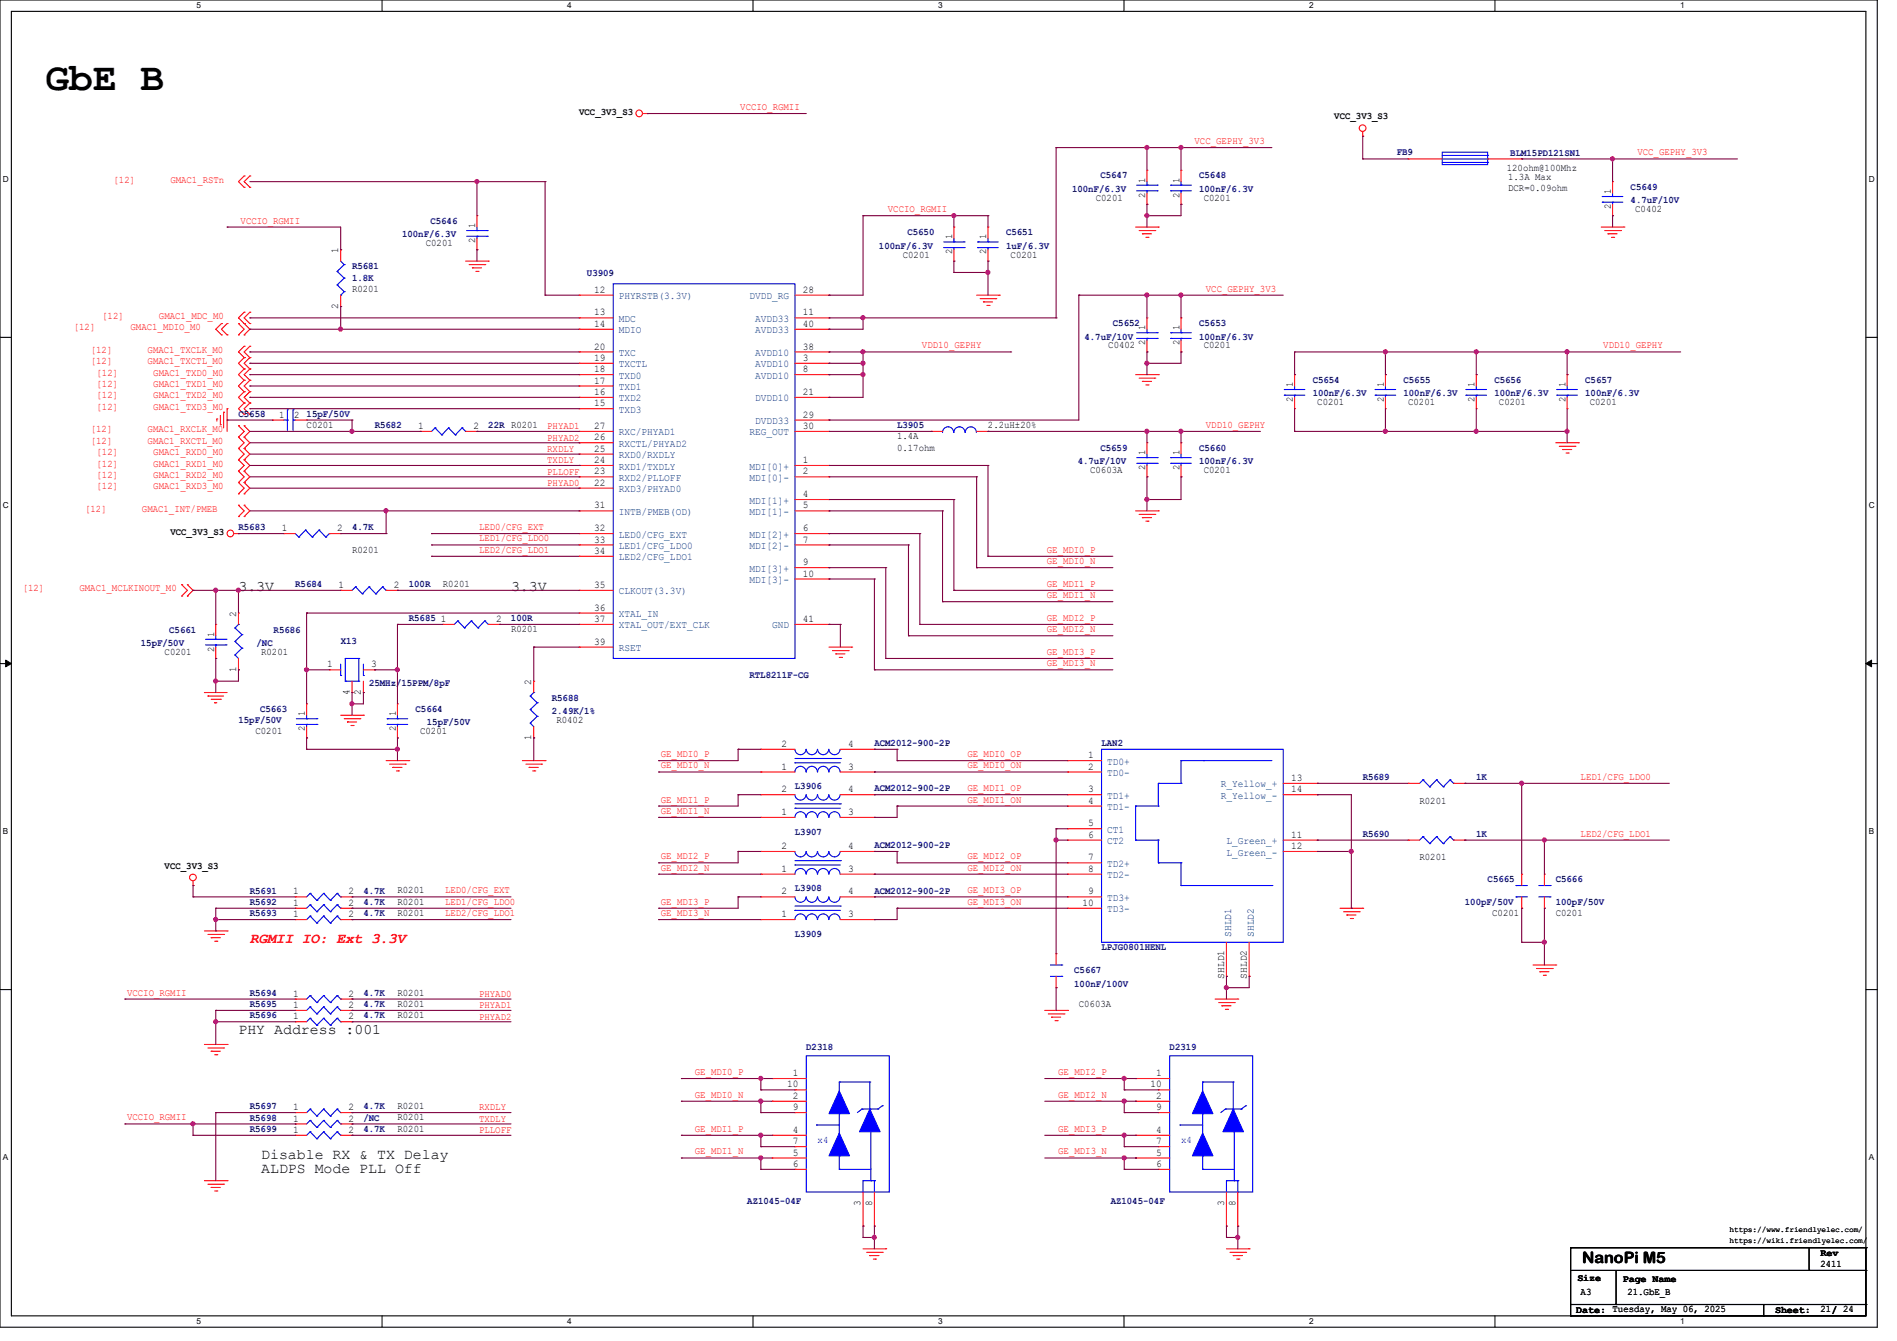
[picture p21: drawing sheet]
<svg xmlns="http://www.w3.org/2000/svg" width="297mm" height="210mm" viewBox="0 0 297 210" stroke-linecap="round" stroke-linejoin="round" font-family="sans-serif">
<defs><g id="words">
<text font-size="6.2" x="7.1" y="14.1">GbE B</text>
<text font-size="2.5" x="247.7" y="197.7">NanoPi M5</text>
<g font-size="2.3">
<text x="37.3" y="92.5">3.3V</text>
<text x="80" y="92.5">3.3V</text>
<text x="37.3" y="161.9">PHY Address :001</text>
<text x="40.9" y="181.4">Disable RX &amp; TX Delay</text>
<text x="40.9" y="183.7">ALDPS Mode PLL Off</text>
</g>
<text font-size="2.3" fill="#f00" x="39.1" y="147.7">RGMII IO: Ext 3.3V</text>
<g font-size="1.6">
<text x="90.7" y="18">VCC_3V3_S3</text>
<text x="208.9" y="18.7">VCC_3V3_S3</text>
<text x="179.3" y="28.6" transform="rotate(-90 179.3 28.6)">1</text>
<text x="184.7" y="28.6" transform="rotate(-90 184.7 28.6)">1</text>
<text x="235.9" y="26.8">120ohm@100Mhz</text>
<text x="236.1" y="28.2">1.3A Max</text>
<text x="236.1" y="29.8">DCR=0.09ohm</text>
<text x="74.4" y="35.7" transform="rotate(-90 74.4 35.7)">1</text>
<text x="171.6" y="31.5">C0201</text>
<text x="179.3" y="30.9" transform="rotate(-90 179.3 30.9)">2</text>
<text x="184.7" y="30.9" transform="rotate(-90 184.7 30.9)">2</text>
<text x="188.5" y="31.5">C0201</text>
<text x="252.2" y="32.7" transform="rotate(-90 252.2 32.7)">2</text>
<text x="252.2" y="30.4" transform="rotate(-90 252.2 30.4)">1</text>
<text x="256" y="33.2">C0402</text>
<text x="53" y="39.7" transform="rotate(-90 53 39.7)">1</text>
<text x="66.7" y="38.6">C0201</text>
<text x="74.4" y="38.1" transform="rotate(-90 74.4 38.1)">2</text>
<text x="141.3" y="40.3">C0201</text>
<text x="149.1" y="39.8" transform="rotate(-90 149.1 39.8)">2</text>
<text x="149.1" y="37.5" transform="rotate(-90 149.1 37.5)">1</text>
<text x="154.4" y="39.8" transform="rotate(-90 154.4 39.8)">2</text>
<text x="154.4" y="37.5" transform="rotate(-90 154.4 37.5)">1</text>
<text x="158.2" y="40.3">C0201</text>
<text x="55.1" y="45.7">R0201</text>
<text x="93" y="45.8">12</text>
<text x="125.7" y="45.8">28</text>
<text x="53" y="48.3" transform="rotate(-90 53 48.3)">2</text>
<text x="93" y="49.4">13</text>
<text x="93" y="51.2">14</text>
<text x="125.7" y="49.4">11</text>
<text x="125.7" y="51.2">40</text>
<text x="179.3" y="51.7" transform="rotate(-90 179.3 51.7)">1</text>
<text x="184.7" y="51.7" transform="rotate(-90 184.7 51.7)">1</text>
<text x="93" y="58.3">18</text>
<text x="93" y="56.5">19</text>
<text x="93" y="54.7">20</text>
<text x="125.7" y="56.5">3</text>
<text x="125.7" y="58.3">8</text>
<text x="125.7" y="54.7">38</text>
<text x="173.5" y="54.6">C0402</text>
<text x="179.3" y="54.1" transform="rotate(-90 179.3 54.1)">2</text>
<text x="184.7" y="54.1" transform="rotate(-90 184.7 54.1)">2</text>
<text x="188.5" y="54.6">C0201</text>
<text x="43.7" y="65.4">1</text>
<text x="46.1" y="65.4">2</text>
<text x="93" y="63.6">15</text>
<text x="93" y="61.8">16</text>
<text x="93" y="60.1">17</text>
<text x="125.7" y="61.8">21</text>
<text x="125.7" y="65.4">29</text>
<text x="202.4" y="62.9" transform="rotate(-90 202.4 62.9)">2</text>
<text x="202.4" y="60.6" transform="rotate(-90 202.4 60.6)">1</text>
<text x="206.2" y="63.5">C0201</text>
<text x="216.7" y="62.9" transform="rotate(-90 216.7 62.9)">2</text>
<text x="216.7" y="60.6" transform="rotate(-90 216.7 60.6)">1</text>
<text x="220.5" y="63.5">C0201</text>
<text x="230.9" y="62.9" transform="rotate(-90 230.9 62.9)">2</text>
<text x="230.9" y="60.6" transform="rotate(-90 230.9 60.6)">1</text>
<text x="234.7" y="63.5">C0201</text>
<text x="245.1" y="62.9" transform="rotate(-90 245.1 62.9)">2</text>
<text x="245.1" y="60.6" transform="rotate(-90 245.1 60.6)">1</text>
<text x="248.9" y="63.5">C0201</text>
<text x="48" y="67">C0201</text>
<text x="65.4" y="67.2">1</text>
<text x="74.1" y="67.2">2</text>
<text x="93" y="70.7">25</text>
<text x="93" y="69">26</text>
<text x="93" y="67.2">27</text>
<text x="125.7" y="67.2">30</text>
<text x="140.5" y="68.8">1.4A</text>
<text x="140.5" y="70.6">0.17ohm</text>
<text x="154.7" y="67">2.2uH±20%</text>
<text x="179.3" y="71.3" transform="rotate(-90 179.3 71.3)">1</text>
<text x="184.7" y="71.3" transform="rotate(-90 184.7 71.3)">1</text>
<text x="93" y="76.1">22</text>
<text x="93" y="74.3">23</text>
<text x="93" y="72.5">24</text>
<text x="125.7" y="72.5">1</text>
<text x="125.7" y="74.3">2</text>
<text x="125.7" y="77.9">4</text>
<text x="170.7" y="74.1">C0603A</text>
<text x="179.3" y="73.6" transform="rotate(-90 179.3 73.6)">2</text>
<text x="184.7" y="73.6" transform="rotate(-90 184.7 73.6)">2</text>
<text x="188.5" y="74.1">C0201</text>
<text x="26.7" y="83.8">VCC_3V3_S3</text>
<text x="44.1" y="83.2">1</text>
<text x="52.8" y="83.2">2</text>
<text x="93" y="79.6">31</text>
<text x="93" y="83.2">32</text>
<text x="125.7" y="79.6">5</text>
<text x="125.7" y="83.2">6</text>
<text x="55.1" y="86.6">R0201</text>
<text x="93" y="85">33</text>
<text x="93" y="86.7">34</text>
<text x="125.7" y="85">7</text>
<text x="125.7" y="88.5">9</text>
<text x="53" y="92.1">1</text>
<text x="61.7" y="92.1">2</text>
<text x="69.3" y="91.9">R0201</text>
<text x="93" y="92.1">35</text>
<text x="93" y="95.6">36</text>
<text x="125.7" y="90.3">10</text>
<text x="33.5" y="99.7" transform="rotate(-90 33.5 99.7)">1</text>
<text x="37" y="96.6" transform="rotate(-90 37 96.6)">2</text>
<text x="69" y="97.4">1</text>
<text x="77.7" y="97.4">2</text>
<text x="80" y="99">R0201</text>
<text x="93" y="97.4">37</text>
<text x="93" y="101">39</text>
<text x="125.7" y="97.4">41</text>
<text x="25.8" y="102.6">C0201</text>
<text x="33.5" y="102.1" transform="rotate(-90 33.5 102.1)">2</text>
<text x="37" y="105.2" transform="rotate(-90 37 105.2)">1</text>
<text x="40.9" y="102.6">R0201</text>
<text x="51.2" y="104.5">1</text>
<text x="58.1" y="104.5">3</text>
<text x="83.2" y="107.2" transform="rotate(-90 83.2 107.2)">2</text>
<text x="47.8" y="112.2" transform="rotate(-90 47.8 112.2)">1</text>
<text x="54.7" y="108.8" transform="rotate(-90 54.7 108.8)">4</text>
<text x="56.5" y="108.8" transform="rotate(-90 56.5 108.8)">2</text>
<text x="62" y="112.2" transform="rotate(-90 62 112.2)">1</text>
<text x="87.1" y="113.2">R0402</text>
<text x="40" y="115">C0201</text>
<text x="47.8" y="114.5" transform="rotate(-90 47.8 114.5)">2</text>
<text x="62" y="114.5" transform="rotate(-90 62 114.5)">2</text>
<text x="65.8" y="115">C0201</text>
<text x="83.2" y="115.9" transform="rotate(-90 83.2 115.9)">1</text>
<text x="122.3" y="117">2</text>
<text x="132.8" y="117">4</text>
<text x="170.3" y="118.7">1</text>
<text x="122.3" y="120.5">1</text>
<text x="122.3" y="124.1">2</text>
<text x="132.8" y="120.5">3</text>
<text x="132.8" y="124.1">4</text>
<text x="170.3" y="124.1">3</text>
<text x="170.3" y="125.9">4</text>
<text x="170.3" y="120.5">2</text>
<text x="202.1" y="122.3">13</text>
<text x="202.1" y="124.1">14</text>
<text x="222.2" y="125.9">R0201</text>
<text x="122.3" y="127.6">1</text>
<text x="132.8" y="127.6">3</text>
<text x="170.3" y="129.4">5</text>
<text x="170.3" y="131.2">6</text>
<text x="202.1" y="131.2">11</text>
<text x="25.8" y="136.1">VCC_3V3_S3</text>
<text x="122.3" y="136.5">1</text>
<text x="122.3" y="133">2</text>
<text x="132.8" y="136.5">3</text>
<text x="132.8" y="133">4</text>
<text x="170.3" y="134.7">7</text>
<text x="170.3" y="136.5">8</text>
<text x="202.1" y="133">12</text>
<text x="222.2" y="134.7">R0201</text>
<text x="45.9" y="143.6">1</text>
<text x="45.9" y="141.9">1</text>
<text x="45.9" y="140.1">1</text>
<text x="54.6" y="143.6">2</text>
<text x="54.6" y="141.9">2</text>
<text x="54.6" y="140.1">2</text>
<text x="62.2" y="143.5">R0201</text>
<text x="62.2" y="141.7">R0201</text>
<text x="62.2" y="139.9">R0201</text>
<text x="122.3" y="143.6">1</text>
<text x="122.3" y="140.1">2</text>
<text x="132.8" y="143.6">3</text>
<text x="132.8" y="140.1">4</text>
<text x="169.5" y="141.9">10</text>
<text x="170.3" y="140.1">9</text>
<text x="233.6" y="143.5">C0201</text>
<text x="243.6" y="143.5">C0201</text>
<text x="62.2" y="155.9">R0201</text>
<text x="191.6" y="153.2" transform="rotate(-90 191.6 153.2)">SHLD1</text>
<text x="195.2" y="153.2" transform="rotate(-90 195.2 153.2)">SHLD2</text>
<text x="45.9" y="159.6">1</text>
<text x="45.9" y="156.1">1</text>
<text x="45.9" y="157.9">1</text>
<text x="54.6" y="159.6">2</text>
<text x="54.6" y="156.1">2</text>
<text x="54.6" y="157.9">2</text>
<text x="62.2" y="159.5">R0201</text>
<text x="62.2" y="157.7">R0201</text>
<text x="168.9" y="157.7">C0603A</text>
<text x="45.9" y="173.9">1</text>
<text x="54.6" y="173.9">2</text>
<text x="62.2" y="173.7">R0201</text>
<text x="123.2" y="170.3">10</text>
<text x="124.1" y="168.5">1</text>
<text x="124.1" y="172.1">2</text>
<text x="124.1" y="173.9">9</text>
<text x="180.1" y="170.3">10</text>
<text x="181" y="168.5">1</text>
<text x="181" y="172.1">2</text>
<text x="181" y="173.9">9</text>
<text x="45.9" y="175.6">1</text>
<text x="45.9" y="177.4">1</text>
<text x="54.6" y="175.6">2</text>
<text x="54.6" y="177.4">2</text>
<text x="62.2" y="175.5">R0201</text>
<text x="62.2" y="177.2">R0201</text>
<text x="124.1" y="177.4">4</text>
<text x="124.1" y="179.2">7</text>
<text x="181" y="177.4">4</text>
<text x="181" y="179.2">7</text>
<text x="124.1" y="181">5</text>
<text x="124.1" y="182.8">6</text>
<text x="181" y="181">5</text>
<text x="181" y="182.8">6</text>
<text x="134.7" y="188.8" transform="rotate(-90 134.7 188.8)">3</text>
<text x="136.5" y="188.8" transform="rotate(-90 136.5 188.8)">8</text>
<text x="191.6" y="188.8" transform="rotate(-90 191.6 188.8)">3</text>
<text x="193.4" y="188.8" transform="rotate(-90 193.4 188.8)">8</text>
<text x="285" y="196.7">Rev</text>
<text x="247" y="200.6">Size</text>
<text x="247.5" y="202.9">A3</text>
<text x="254.1" y="200.7">Page Name</text>
<text x="254.8" y="202.9">21.GbE_B</text>
<text x="285" y="198.4">2411</text>
<text x="246.8" y="205.6">Date: Tuesday, May 06, 2025</text>
<text x="277.9" y="205.6">Sheet:</text>
<text x="285" y="205.5">21/ 24</text>
</g>
<g font-size="1.6" fill="#f00">
<text x="115.9" y="17.2">VCCIO_RGMII</text>
<text x="187" y="22.6">VCC_GEPHY_3V3</text>
<text x="17.8" y="28.6">[12]</text>
<text x="26.7" y="28.6">GMAC1_RSTn</text>
<text x="256.4" y="24.3">VCC_GEPHY_3V3</text>
<text x="37.7" y="35">VCCIO_RGMII</text>
<text x="139" y="33.2">VCCIO_RGMII</text>
<text x="188.8" y="45.7">VCC_GEPHY_3V3</text>
<text x="11.6" y="51.7">[12]</text>
<text x="16" y="50">[12]</text>
<text x="20.4" y="51.7">GMAC1_MDIO_M0</text>
<text x="24.9" y="50">GMAC1_MDC_M0</text>
<text x="14.2" y="55.3">[12]</text>
<text x="14.2" y="57.1">[12]</text>
<text x="15.1" y="58.8">[12]</text>
<text x="23.1" y="55.3">GMAC1_TXCLK_M0</text>
<text x="23.1" y="57.1">GMAC1_TXCTL_M0</text>
<text x="24" y="58.8">GMAC1_TXD0_M0</text>
<text x="144.4" y="54.6">VDD10_GEPHY</text>
<text x="251" y="54.6">VDD10_GEPHY</text>
<text x="15.1" y="62.4">[12]</text>
<text x="15.1" y="64.2">[12]</text>
<text x="15.1" y="60.6">[12]</text>
<text x="24" y="62.4">GMAC1_TXD2_M0</text>
<text x="24" y="64.2">GMAC1_TXD3_M0</text>
<text x="24" y="60.6">GMAC1_TXD1_M0</text>
<text x="14.2" y="67.7">[12]</text>
<text x="14.2" y="69.5">[12]</text>
<text x="15.1" y="71.3">[12]</text>
<text x="23.1" y="67.7">GMAC1_RXCLK_M0</text>
<text x="23.1" y="69.5">GMAC1_RXCTL_M0</text>
<text x="24" y="71.3">GMAC1_RXD0_M0</text>
<text x="85.7" y="70.8">RXDLY</text>
<text x="85.7" y="69">PHYAD2</text>
<text x="85.7" y="67.2">PHYAD1</text>
<text x="188.8" y="67">VDD10_GEPHY</text>
<text x="15.1" y="74.8">[12]</text>
<text x="15.1" y="76.6">[12]</text>
<text x="15.1" y="73.1">[12]</text>
<text x="24" y="74.8">GMAC1_RXD2_M0</text>
<text x="24" y="76.6">GMAC1_RXD3_M0</text>
<text x="24" y="73.1">GMAC1_RXD1_M0</text>
<text x="85.7" y="74.3">PLLOFF</text>
<text x="85.7" y="76.1">PHYAD0</text>
<text x="85.7" y="72.6">TXDLY</text>
<text x="13.3" y="80.2">[12]</text>
<text x="22.2" y="80.2">GMAC1_INT/PMEB</text>
<text x="75" y="83">LED0/CFG_EXT</text>
<text x="75" y="84.8">LED1/CFG_LDO0</text>
<text x="75" y="86.6">LED2/CFG_LDO1</text>
<text x="163.9" y="86.6">GE_MDI0_P</text>
<text x="163.9" y="88.3">GE_MDI0_N</text>
<text x="3.6" y="92.6">[12]</text>
<text x="12.4" y="92.6">GMAC1_MCLKINOUT_M0</text>
<text x="163.9" y="91.9">GE_MDI1_P</text>
<text x="163.9" y="93.7">GE_MDI1_N</text>
<text x="163.9" y="97.2">GE_MDI2_P</text>
<text x="163.9" y="99">GE_MDI2_N</text>
<text x="163.9" y="102.6">GE_MDI3_P</text>
<text x="163.9" y="104.3">GE_MDI3_N</text>
<text x="103.5" y="118.6">GE_MDI0_P</text>
<text x="151.5" y="118.6">GE_MDI0_OP</text>
<text x="103.5" y="125.7">GE_MDI1_P</text>
<text x="103.5" y="120.4">GE_MDI0_N</text>
<text x="151.5" y="120.4">GE_MDI0_ON</text>
<text x="151.5" y="125.7">GE_MDI1_ON</text>
<text x="151.5" y="123.9">GE_MDI1_OP</text>
<text x="247.5" y="122.1">LED1/CFG_LDO0</text>
<text x="103.5" y="127.5">GE_MDI1_N</text>
<text x="247.5" y="131">LED2/CFG_LDO1</text>
<text x="103.5" y="134.6">GE_MDI2_P</text>
<text x="103.5" y="136.4">GE_MDI2_N</text>
<text x="151.5" y="134.6">GE_MDI2_OP</text>
<text x="151.5" y="136.4">GE_MDI2_ON</text>
<text x="69.7" y="141.7">LED1/CFG_LDO0</text>
<text x="69.7" y="139.9">LED0/CFG_EXT</text>
<text x="69.7" y="143.5">LED2/CFG_LDO1</text>
<text x="103.5" y="141.7">GE_MDI3_P</text>
<text x="103.5" y="143.5">GE_MDI3_N</text>
<text x="151.5" y="141.7">GE_MDI3_ON</text>
<text x="151.5" y="139.9">GE_MDI3_OP</text>
<text x="19.9" y="155.9">VCCIO_RGMII</text>
<text x="75" y="159.7">PHYAD2</text>
<text x="75" y="156.1">PHYAD0</text>
<text x="75" y="157.9">PHYAD1</text>
<text x="75" y="173.9">RXDLY</text>
<text x="108.8" y="168.4">GE_MDI0_P</text>
<text x="108.8" y="171.9">GE_MDI0_N</text>
<text x="165.7" y="168.4">GE_MDI2_P</text>
<text x="165.7" y="171.9">GE_MDI2_N</text>
<text x="19.9" y="175.5">VCCIO_RGMII</text>
<text x="75" y="177.5">PLLOFF</text>
<text x="75" y="175.7">TXDLY</text>
<text x="108.8" y="177.2">GE_MDI1_P</text>
<text x="165.7" y="177.2">GE_MDI3_P</text>
<text x="108.8" y="180.8">GE_MDI1_N</text>
<text x="165.7" y="180.8">GE_MDI3_N</text>
</g>
<g font-size="1.6" fill="#00007f">
<text x="172.3" y="27.9">C5647</text>
<text x="187.7" y="27.9">C5648</text>
<text x="218.7" y="24.2">FB9</text>
<text x="236.5" y="24.4">BLM15PD121SN1</text>
<text x="255.3" y="29.7">C5649</text>
<text x="67.4" y="35.1">C5646</text>
<text x="167.8" y="30.1">100nF/6.3V</text>
<text x="187.7" y="30.1">100nF/6.3V</text>
<text x="255.3" y="31.8">4.7uF/10V</text>
<text x="62.9" y="37.2">100nF/6.3V</text>
<text x="137.6" y="38.9">100nF/6.3V</text>
<text x="142.1" y="36.8">C5650</text>
<text x="157.5" y="36.8">C5651</text>
<text x="157.5" y="38.9">1uF/6.3V</text>
<text x="55.1" y="42.2">R5681</text>
<text x="55.1" y="43.9">1.8K</text>
<text x="91.9" y="43.2">U3909</text>
<text x="169.8" y="53.2">4.7uF/10V</text>
<text x="174.2" y="51.1">C5652</text>
<text x="187.7" y="51.1">C5653</text>
<text x="187.7" y="53.2">100nF/6.3V</text>
<text x="205.5" y="59.9">C5654</text>
<text x="219.7" y="59.9">C5655</text>
<text x="234" y="59.9">C5656</text>
<text x="248.2" y="59.9">C5657</text>
<text x="37.3" y="65.3">C5658</text>
<text x="48" y="65.3">15pF/50V</text>
<text x="205.5" y="62.1">100nF/6.3V</text>
<text x="219.7" y="62.1">100nF/6.3V</text>
<text x="234" y="62.1">100nF/6.3V</text>
<text x="248.2" y="62.1">100nF/6.3V</text>
<text x="58.7" y="67.1">R5682</text>
<text x="76.4" y="67.1">22R R0201</text>
<text x="140.5" y="67.1">L3905</text>
<text x="172.3" y="70.6">C5659</text>
<text x="187.7" y="70.6">C5660</text>
<text x="168.7" y="72.7">4.7uF/10V</text>
<text x="187.7" y="72.7">100nF/6.3V</text>
<text x="37.3" y="83.1">R5683</text>
<text x="55.1" y="83.1">4.7K</text>
<text x="46.2" y="91.9">R5684</text>
<text x="64" y="91.9">100R</text>
<text x="22.1" y="101.2">15pF/50V</text>
<text x="26.5" y="99.1">C5661</text>
<text x="40.2" y="101.2">/NC</text>
<text x="42.8" y="99.1">R5686</text>
<text x="53.3" y="100.8">X13</text>
<text x="64" y="97.3">R5685</text>
<text x="80" y="97.3">100R</text>
<text x="57.8" y="107.4">25MHz/15PPM/8pF</text>
<text x="117.3" y="106.2">RTL8211F-CG</text>
<text x="37.3" y="113.3">15pF/50V</text>
<text x="40.7" y="111.5">C5663</text>
<text x="65.1" y="111.5">C5664</text>
<text x="66.8" y="113.6">15pF/50V</text>
<text x="86.4" y="109.7">R5688</text>
<text x="86.4" y="111.8">2.49K/1%</text>
<text x="136.9" y="116.8">ACM2012-900-2P</text>
<text x="172.5" y="116.8">LAN2</text>
<text x="124.5" y="123.6">L3906</text>
<text x="136.9" y="123.9">ACM2012-900-2P</text>
<text x="213.4" y="122.2">R5689</text>
<text x="231.1" y="122.2">1K</text>
<text x="124.5" y="130.7">L3907</text>
<text x="213.4" y="131.1">R5690</text>
<text x="231.1" y="131.1">1K</text>
<text x="136.9" y="132.8">ACM2012-900-2P</text>
<text x="39.1" y="143.5">R5693</text>
<text x="39.1" y="141.7">R5692</text>
<text x="39.1" y="140">R5691</text>
<text x="56.9" y="143.5">4.7K</text>
<text x="56.9" y="141.7">4.7K</text>
<text x="56.9" y="140">4.7K</text>
<text x="124.5" y="139.6">L3908</text>
<text x="136.9" y="140">ACM2012-900-2P</text>
<text x="229.4" y="141.7">100pF/50V</text>
<text x="232.9" y="138.2">C5665</text>
<text x="243.6" y="138.2">C5666</text>
<text x="243.6" y="141.7">100pF/50V</text>
<text x="124.5" y="146.7">L3909</text>
<text x="172.5" y="148.8">LPJG0801HENL</text>
<text x="39.1" y="156">R5694</text>
<text x="56.9" y="156">4.7K</text>
<text x="168.2" y="152.4">C5667</text>
<text x="168.2" y="154.5">100nF/100V</text>
<text x="39.1" y="159.5">R5696</text>
<text x="39.1" y="157.7">R5695</text>
<text x="56.9" y="159.5">4.7K</text>
<text x="56.9" y="157.7">4.7K</text>
<text x="126.2" y="164.5">D2318</text>
<text x="183.1" y="164.5">D2319</text>
<text x="39.1" y="173.7">R5697</text>
<text x="56.9" y="173.7">4.7K</text>
<text x="39.1" y="175.5">R5698</text>
<text x="39.1" y="177.3">R5699</text>
<text x="56.9" y="175.5">/NC</text>
<text x="56.9" y="177.3">4.7K</text>
<text x="117" y="188.5">AZ1045-04F</text>
<text x="173.9" y="188.5">AZ1045-04F</text>
</g>
<g font-size="1.6" fill="#003f7f">
<text x="96.9" y="46.9">PHYRSTB(3.3V)</text>
<text x="117.3" y="46.9">DVDD_RG</text>
<text x="96.9" y="50.4">MDC</text>
<text x="96.9" y="52.2">MDIO</text>
<text x="118.2" y="50.4">AVDD33</text>
<text x="118.2" y="52.2">AVDD33</text>
<text x="96.9" y="59.3">TXD0</text>
<text x="96.9" y="57.5">TXCTL</text>
<text x="96.9" y="55.8">TXC</text>
<text x="118.2" y="57.5">AVDD10</text>
<text x="118.2" y="59.3">AVDD10</text>
<text x="118.2" y="55.8">AVDD10</text>
<text x="96.9" y="64.6">TXD3</text>
<text x="96.9" y="62.9">TXD2</text>
<text x="96.9" y="61.1">TXD1</text>
<text x="118.2" y="62.9">DVDD10</text>
<text x="96.9" y="71.8">RXD0/RXDLY</text>
<text x="96.9" y="70">RXCTL/PHYAD2</text>
<text x="96.9" y="68.2">RXC/PHYAD1</text>
<text x="117.3" y="68.2">REG_OUT</text>
<text x="118.2" y="66.4">DVDD33</text>
<text x="96.9" y="77.1">RXD3/PHYAD0</text>
<text x="96.9" y="75.3">RXD2/PLLOFF</text>
<text x="96.9" y="73.5">RXD1/TXDLY</text>
<text x="117.3" y="73.5">MDI[0]+</text>
<text x="117.3" y="75.3">MDI[0]-</text>
<text x="96.9" y="80.6">INTB/PMEB(OD)</text>
<text x="117.3" y="78.9">MDI[1]+</text>
<text x="117.3" y="80.6">MDI[1]-</text>
<text x="96.9" y="84.2">LED0/CFG_EXT</text>
<text x="96.9" y="86">LED1/CFG_LDO0</text>
<text x="96.9" y="87.8">LED2/CFG_LDO1</text>
<text x="117.3" y="84.2">MDI[2]+</text>
<text x="117.3" y="86">MDI[2]-</text>
<text x="117.3" y="89.5">MDI[3]+</text>
<text x="96.9" y="93.1">CLKOUT(3.3V)</text>
<text x="117.3" y="91.3">MDI[3]-</text>
<text x="96.9" y="96.6">XTAL_IN</text>
<text x="96.9" y="98.4">XTAL_OUT/EXT_CLK</text>
<text x="96.9" y="102">RSET</text>
<text x="120.9" y="98.4">GND</text>
<text x="173.4" y="119.8">TD0+</text>
<text x="173.4" y="125.1">TD1+</text>
<text x="173.4" y="121.5">TD0-</text>
<text x="191.1" y="123.3">R_Yellow_+</text>
<text x="191.1" y="125.1">R_Yellow_-</text>
<text x="173.4" y="130.4">CT1</text>
<text x="173.4" y="126.9">TD1-</text>
<text x="173.4" y="132.2">CT2</text>
<text x="173.4" y="135.8">TD2+</text>
<text x="173.4" y="137.5">TD2-</text>
<text x="192" y="132.2">L_Green_+</text>
<text x="192" y="134">L_Green_-</text>
<text x="173.4" y="141.1">TD3+</text>
<text x="173.4" y="142.9">TD3-</text>
<text x="192.7" y="146.7" transform="rotate(-90 192.7 146.7)">SHLD1</text>
<text x="196.3" y="146.7" transform="rotate(-90 196.3 146.7)">SHLD2</text>
</g>
<g font-size="1.6" fill="#00f">
<text x="128" y="179">x4</text>
<text x="184.9" y="179">x4</text>
</g>
<g font-size="1.3">
<text x="30.8" y="1.3">5</text>
<text x="88.8" y="1.3">4</text>
<text x="146.9" y="1.3">3</text>
<text x="205" y="1.3">2</text>
<text x="263.1" y="1.3">1</text>
<text x=".5" y="28.4">D</text>
<text x="292.6" y="28.4">D</text>
<text x=".5" y="79.5">C</text>
<text x="292.6" y="79.5">C</text>
<text x=".5" y="130.6">B</text>
<text x="292.6" y="130.6">B</text>
<text x=".5" y="181.7">A</text>
<text x="292.6" y="181.7">A</text>
<text x="30.8" y="207.4">5</text>
<text x="88.8" y="207.4">4</text>
<text x="146.9" y="207.4">3</text>
<text x="205" y="207.4">2</text>
<text x="263.1" y="207.4">1</text>
</g>
<g font-size="1.2">
<text x="270.8" y="194.6">https://wiki.friendlyelec.com/</text>
<text x="270.8" y="192.9">https://www.friendlyelec.com/</text>
</g>
</g></defs>
<path d="M0 0h293.9v207.9h-293.9zM1.8 1.8h290.3v204.3h-290.3z" fill="none" stroke="#000" stroke-width=".17"/>
<g fill="#fff">
<path d="M30.8 .2h.7v1.4h-.7z"/>
<path d="M30.8 206.2h.7v1.4h-.7z"/>
</g>
<path d="M59.8 0v1.8M59.8 206.1v1.8" fill="none" stroke="#000" stroke-width=".17"/>
<g fill="#fff">
<path d="M88.8 .2h.7v1.4h-.7z"/>
<path d="M88.8 206.2h.7v1.4h-.7z"/>
</g>
<path d="M117.9 0v1.8M117.9 206.1v1.8" fill="none" stroke="#000" stroke-width=".17"/>
<g fill="#fff">
<path d="M146.9 .2h.7v1.4h-.7z"/>
<path d="M146.9 206.2h.7v1.4h-.7z"/>
</g>
<path d="M176 0v1.8M176 206.1v1.8" fill="none" stroke="#000" stroke-width=".17"/>
<g fill="#fff">
<path d="M205 .2h.7v1.4h-.7z"/>
<path d="M205 206.2h.7v1.4h-.7z"/>
</g>
<path d="M234.1 0v1.8M234.1 206.1v1.8" fill="none" stroke="#000" stroke-width=".17"/>
<g fill="#fff">
<path d="M263.1 .2h.6v1.4h-.6z"/>
<path d="M263.1 206.2h.6v1.4h-.6z"/>
<path d="M.5 27.3h.9v1.4h-.9z"/>
<path d="M292.6 27.3h.9v1.4h-.9z"/>
<path d="M.5 78.4h.9v1.4h-.9z"/>
<path d="M292.6 78.4h.9v1.4h-.9z"/>
</g>
<path d="M0 52.8h1.8M292.1 52.8h1.8" fill="none" stroke="#000" stroke-width=".17"/>
<g fill="#fff">
<path d="M.5 129.5h.8v1.4h-.8z"/>
<path d="M292.6 129.5h.8v1.4h-.8z"/>
</g>
<path d="M0 103.9h1.8M292.1 103.9h1.8" fill="none" stroke="#000" stroke-width=".17"/>
<path d="M.9 103.4l.9 .5-.9 .5zM292.1 103.9l.9-.5v1z" fill="#000" stroke="#000" stroke-width=".16"/>
<g fill="#fff">
<path d="M.5 180.5h.8v1.4h-.8z"/>
<path d="M292.6 180.5h.8v1.4h-.8z"/>
</g>
<g fill="none" stroke="#000" stroke-width=".17">
<path d="M0 155h1.8M292.1 155h1.8M245.9 195.4h.1M245.9 199h46.2M245.9 195.4v10.7M245.9 195.4h46.2M253 199v5.3M283.3 199h.1M283.3 195.4v3.6M292.1 199h.1M292.1 195.4h.1M292.1 195.4v10.7h-46.2"/>
<path d="M245.9 206.1h.1M245.9 204.3h46.2M253 204.3h.1M256.6 204.3h.1M276.1 206.1h.1M276.1 204.3v1.8M292.1 204.3h.1"/>
</g>
<g fill="none" stroke="#f00" stroke-width=".17">
<path d="M100.6 17.8h.7M101.3 17.8h.1M38.2 29.3h.1M38.2 27.6h.1M38.2 27.6l-.9 .8 .9 .9M39.1 29.3h.1M39.1 27.6h.1M39.1 27.6l-.9 .8 .9 .9M53.3 39.1h.1M53.3 39.1v1.8M74.7 39.1h.1M74.7 33.8h.1"/>
<path d="M74.7 33.8v1.8M74.7 37.3v1.8M149.4 35.6h.1M149.4 35.6v1.7M149.4 39.1v1.8M154.7 35.6h.1M154.7 35.6v1.7M154.7 39.1v1.8M177.8 35.6h3.6M178.4 36.1h2.4M178.9 36.6h.1M178.9 36.6h1.4"/>
<path d="M179.4 37.2h.3M179.6 32h.1M179.6 26.7h.1M179.6 26.7v1.7M179.6 30.2v1.8M179.7 37.2h.1M180.8 36.1h.1M181.4 35.6h.1M184.9 32h.1M184.9 26.7h.1M184.9 26.7v1.7M184.9 30.2v1.8"/>
<path d="M213.4 21.3h.1M213.4 20.6v.7M220.5 24.9h.1M220.5 24.9h5.3M232.9 24.9h5.4M238.3 24.9h.1M250.7 35.6h3.6M251.2 36.1h2.5M251.8 36.6h.1M251.8 36.6h1.4M252.3 37.2h.3M252.5 33.8h.1"/>
<path d="M252.5 28.4h.1M252.5 28.4v1.8M252.5 32v1.8M252.6 37.2h.1M253.7 36.1h.1M254.3 35.6h.1M34.7 52.5h.1M34.7 50.7h.1M34.7 50.7l-.9 .9 .9 .9M35.6 52.5h.1M35.6 50.7h.1M35.6 50.7l-.9 .9 .9 .9"/>
<path d="M37.3 52.5h.1M37.3 50.7h.1M37.3 50.7l.9 .9-.9 .9M38.2 56h.1M38.2 54.2h.1M38.2 59.6h.1M38.2 57.8h.1M38.2 50.7h.1M38.2 48.9h.1M38.2 52.5h.1M38.2 54.2l-.9 .9 .9 .9M38.2 57.8l-.9 .9 .9 .9"/>
<path d="M38.2 59.6l-.9 .9 .9 .8M38.2 56l-.9 .9 .9 .9M38.2 48.9l-.9 .9 1.8 1.8-.9 .9M39.1 56h.1M39.1 54.2h.1M39.1 59.6h.1M39.1 57.8h.1M39.1 50.7h.1M39.1 48.9h.1M39.1 54.2l-.9 .9 .9 .9M39.1 57.8l-.9 .9 .9 .9M39.1 59.6l-.9 .9 .9 .8"/>
<path d="M39.1 56l-.9 .9 .9 .9M39.1 48.9l-.9 .9 .9 .9M53.3 48h.1M53.3 46.2v1.8M72.9 40.9h3.6M73.4 41.4h2.5M74 42h.1M74 42h1.4M74.5 42.5h.3M74.8 42.5h.1M75.9 41.4h.1M76.5 40.9h.1"/>
<path d="M90.7 46.2h.1M90.7 49.8h.1M90.7 51.6h.1M90.7 58.7h.1M90.7 56.9h.1M90.7 55.1h.1M90.7 46.2h5.3M90.7 58.7h5.3M90.7 56.9h5.3M90.7 49.8h5.3M90.7 51.6h5.3M90.7 55.1h5.3"/>
<path d="M124.5 46.2h5.3M124.5 58.7h5.3M124.5 56.9h5.3M124.5 49.8h5.3M124.5 51.6h5.3M124.5 55.1h5.3M129.8 56.9h.1M129.8 58.7h.1M129.8 49.8h.1M129.8 46.2h.1M129.8 55.1h.1M129.8 51.6h.1"/>
<path d="M149.4 40.9h.1M152.9 46.2h3.6M153.5 46.8h2.4M154 47.3h.1M154 47.3h1.4M154.5 47.8h.4M154.7 40.9h.1M154.9 47.8h.1M155.9 46.8h.1M156.5 46.2h.1M177.8 58.7h3.6M178.4 59.2h2.4"/>
<path d="M178.9 59.7h.1M178.9 59.7h1.4M179.6 55.1h.1M179.6 49.8h.1M179.6 49.8v1.8M179.6 53.3v1.8M180.8 59.2h.1M181.4 58.7h.1M184.9 55.1h.1M184.9 49.8h.1M184.9 49.8v1.8M184.9 53.3v1.8"/>
<path d="M202.7 58.7h.1M202.7 58.7v1.8M216.9 58.7h.1M216.9 58.7v1.8M231.1 58.7h.1M231.1 58.7v1.8M245.4 58.7h.1M245.4 58.7v1.8M34 65.6h.1M34 65.6v.4M34.5 66.5h.1M34.5 65.1v1.4"/>
<path d="M35 64.6h.1M35 64.6v2.4M35.6 64h.1M35.6 64v3.6M37.3 79.1h.1M37.3 75.6h.1M37.3 73.8h.1M37.3 77.3h.1M37.3 68.5h.1M37.3 66.7h.1M37.3 72h.1M37.3 70.2h.1"/>
<path d="M37.3 79.1l.9 .9-.9 .9M37.3 73.8l.9 .9-.9 .9M37.3 75.6l.9 .9-.9 .8M37.3 66.7l.9 .9-.9 .9M37.3 70.2l.9 .9-.9 .9M37.3 72l.9 .9-.9 .9M37.3 68.5l.9 .8-.9 .9M38.2 79.1h.1M38.2 73.8h.1M38.2 75.6h.1M38.2 77.3h.1M38.2 66.7h.1"/>
<path d="M38.2 68.5h.1M38.2 63.1h.1M38.2 61.3h.1M38.2 64.9h.1M38.2 70.2h.1M38.2 72h.1M38.2 79.1l.9 .9-.9 .9M38.2 73.8l.9 .9-.9 .9M38.2 75.6l.9 .9-.9 .8M38.2 66.7l.9 .9-.9 .9M38.2 61.3l-.9 .9 .9 .9M38.2 63.1l-.9 .9 .9 .9"/>
<path d="M38.2 70.2l.9 .9-.9 .9M38.2 72l.9 .9-.9 .9M38.2 68.5l.9 .8-.9 .9M39.1 63.1h.1M39.1 61.3h.1M39.1 64.9h.1M39.1 61.3l-.9 .9 .9 .9M39.1 63.1l-.9 .9 .9 .9M42.7 65.8h.1M42.7 65.8h1.8M46.2 65.8h1.8M48 65.8h.1"/>
<path d="M65.8 67.6h.1M65.8 67.6h1.8M72.9 67.6h1.8M74.7 67.6h.1M90.7 64h.1M90.7 62.2h.1M90.7 60.5h.1M90.7 76.5h.1M90.7 74.7h.1M90.7 72.9h.1M90.7 71.1h.1M90.7 69.3h.1"/>
<path d="M90.7 67.6h.1M90.7 69.3h5.3M90.7 67.6h5.3M90.7 72.9h5.3M90.7 74.7h5.3M90.7 64h5.3M90.7 62.2h5.3M90.7 60.5h5.3M90.7 76.5h5.3M90.7 71.1h5.3M124.5 67.6h5.3M124.5 72.9h5.3"/>
<path d="M124.5 74.7h5.3M124.5 78.2h5.3M124.5 62.2h5.3M124.5 65.8h5.3M129.8 72.9h.1M129.8 74.7h.1M129.8 78.2h.1M129.8 62.2h.1M129.8 65.8h.1M129.8 67.6h.1M145.8 67.6h.1M145.8 67.6h1.8"/>
<path d="M152.9 67.6h1.8M154.7 67.6h.1M179.4 60.3h.3M179.6 74.7h.1M179.6 69.3h.1M179.6 69.3v1.8M179.6 72.9v1.8M179.7 60.3h.1M184.9 74.7h.1M184.9 69.3h.1M184.9 69.3v1.8M184.9 72.9v1.8"/>
<path d="M202.7 64h.1M202.7 62.2v1.8M216.9 64h.1M216.9 62.2v1.8M231.1 64h.1M231.1 62.2v1.8M243.6 69.3h3.5M244.1 69.9h2.5M244.6 70.4h.1M244.6 70.4h1.5M245.2 71h.3M245.4 64h.1"/>
<path d="M245.4 62.2v1.8M245.5 71h.1M246.6 69.9h.1M247.1 69.3h.1M28.4 93.3h.1M28.4 91.6h.1M28.4 91.6l.9 .9-.9 .8M29.3 91.6h.1M29.3 93.3h.1M29.3 91.6l.9 .9-.9 .8M33.8 97.8h.1M33.8 97.8v1.8"/>
<path d="M36.6 83.6h.7M37.3 83.6h.1M37.3 80.9h.1M37.3 96h.1M37.3 96v1.8M38.2 80.9h.1M44.5 83.6h.1M44.5 83.6h1.7M51.6 83.6h1.7M53.3 83.6h.1M53.3 92.5h.1M53.3 92.5h1.8"/>
<path d="M60.5 92.5h1.7M62.2 92.5h.1M69.3 97.8h.1M69.3 97.8h1.8M76.5 97.8h1.7M78.2 97.8h.1M90.7 80h.1M90.7 83.6h.1M90.7 85.3h.1M90.7 87.1h.1M90.7 92.5h.1M90.7 96h.1"/>
<path d="M90.7 97.8h.1M90.7 80h5.3M90.7 83.6h5.3M90.7 85.3h5.3M90.7 87.1h5.3M90.7 92.5h5.3M90.7 96h5.3M90.7 97.8h5.3M124.5 80h5.3M124.5 83.6h5.3M124.5 85.3h5.3M124.5 88.9h5.3"/>
<path d="M124.5 90.7h5.3M124.5 97.8h5.3M129.8 80h.1M129.8 83.6h.1M129.8 85.3h.1M129.8 88.9h.1M129.8 90.7h.1M129.8 97.8h.1M177.8 80h3.6M178.4 80.6h2.4M178.9 81.1h.1M178.9 81.1h1.4"/>
<path d="M179.4 81.6h.3M179.7 81.6h.1M180.8 80.6h.1M181.4 80h.1M32 108.5h.1M32 108.5h3.6M32.6 109h.1M32.6 109h2.4M33.1 109.5h1.4M33.6 110.1h.1M33.6 110.1h.4M33.8 103.1h.1"/>
<path d="M33.8 101.3v1.8M34.5 109.5h.1M37.3 104.9h.1M37.3 103.1v1.8M48 115.6h.1M48 110.2h.1M48 110.2v1.8M48 113.8v1.8M51.6 104.9h.1M51.6 104.9h1.7M53.3 112h3.6M53.9 112.6h2.4"/>
<path d="M54.4 113.1h.1M54.4 113.1h1.4M54.9 113.6h.4M55.1 108.5h.1M55.1 106.7v1.8M55.3 113.6h.1M56.3 112.6h.1M56.9 112h.1M56.9 108.5h.1M56.9 104.9h1.8M56.9 106.7v1.8M58.7 104.9h.1"/>
<path d="M60.5 119.1h3.5M61 119.7h2.5M62.2 115.6h.1M62.2 110.2h.1M62.2 110.2v1.8M62.2 113.8v1.8M63.5 119.7h.1M64 119.1h.1M81.8 119.1h3.5M82.3 119.7h2.5M83.6 115.6h.1M83.6 106.7h.1"/>
<path d="M83.6 106.7v1.8M83.6 113.8v1.8M84.8 119.7h.1M85.3 119.1h.1M90.7 101.3h.1M90.7 101.3h5.3M119.1 117.3h.1M119.1 117.3h5.4M129.8 101.3h3.6M130.3 101.9h2.5M130.9 102.4h.1M130.9 102.4h1.4"/>
<path d="M131.4 103h.3M131.6 117.3h5.3M131.7 103h.1M132.8 101.9h.1M133.4 101.3h.1M136.9 117.3h.1M167.1 119.1h.1M167.1 119.1h5.4M30.2 138.7h.1M30.2 138v.7M61.5 120.2h.1M61.5 120.2h1.4"/>
<path d="M62.1 120.7h.3M62.4 120.7h.1M82.8 120.2h.1M82.8 120.2h1.5M83.4 120.7h.3M83.7 120.7h.1M119.1 120.9h.1M119.1 128h.1M119.1 124.5h.1M119.1 136.9h.1M119.1 133.4h.1M119.1 136.9h5.4"/>
<path d="M119.1 124.5h5.4M119.1 120.9h5.4M119.1 133.4h5.4M119.1 128h5.4M131.6 136.9h5.3M131.6 124.5h5.3M131.6 120.9h5.3M131.6 133.4h5.3M131.6 128h5.3M136.9 120.9h.1M136.9 128h.1M136.9 124.5h.1"/>
<path d="M136.9 136.9h.1M136.9 133.4h.1M167.1 129.8h.1M167.1 131.6h.1M167.1 135.1h.1M167.1 136.9h.1M167.1 124.5h.1M167.1 126.2h.1M167.1 120.9h.1M167.1 131.6h5.4M167.1 129.8h5.4M167.1 135.1h5.4"/>
<path d="M167.1 136.9h5.4M167.1 124.5h5.4M167.1 126.2h5.4M167.1 120.9h5.4M200.9 131.6h5.3M200.9 122.7h5.3M200.9 124.5h5.3M200.9 133.4h5.3M206.2 131.6h.1M206.2 133.4h.1M206.2 122.7h.1M206.2 124.5h.1"/>
<path d="M220.5 131.6h.1M220.5 122.7h.1M220.5 131.6h1.8M220.5 122.7h1.8M227.6 131.6h1.8M227.6 122.7h1.8M229.4 131.6h.1M229.4 122.7h.1M238.3 136.9h.1M238.3 136.9v1.8M241.8 136.9h.1M241.8 136.9v1.8"/>
<path d="M32 145.8h3.6M32.6 146.3h2.4M33.1 146.9h.1M33.1 146.9h1.4M33.6 147.4h.4M34 147.4h.1M35 146.3h.1M35.6 145.8h.1M46.2 144h.1M46.2 142.2h.1M46.2 156.5h.1M46.2 158.2h.1"/>
<path d="M46.2 140.5h.1M46.2 158.2h1.8M46.2 142.2h1.8M46.2 156.5h1.8M46.2 144h1.8M46.2 140.5h1.8M53.3 158.2h1.8M53.3 142.2h1.8M53.3 156.5h1.8M53.3 144h1.8M53.3 140.5h1.8M55.1 144h.1"/>
<path d="M55.1 142.2h.1M55.1 156.5h.1M55.1 158.2h.1M55.1 140.5h.1M119.1 144h.1M119.1 140.5h.1M119.1 144h5.4M119.1 140.5h5.4M131.6 144h5.3M131.6 140.5h5.3M136.9 144h.1M136.9 140.5h.1"/>
<path d="M163.6 158.2h3.5M164.1 158.8h2.5M164.6 159.3h.1M164.6 159.3h1.5M165.2 159.9h.3M165.4 154.7h.1M165.4 149.4h.1M165.4 149.4v1.7M165.4 152.9v1.8M165.5 159.9h.1M166.6 158.8h.1M167.1 158.2h.1"/>
<path d="M167.1 140.5h.1M167.1 142.2h.1M167.1 142.2h5.4M167.1 140.5h5.4M190.2 156.5h3.6M190.8 157h2.5M191.3 157.5h.1M191.3 157.5h1.4M191.9 158.1h.3M192 152.9h.1M192 147.6v5.3M192.2 158.1h.1"/>
<path d="M193.3 157h.1M193.8 156.5h.1M195.6 152.9h.1M195.6 147.6v5.3M209.8 142.2h3.6M210.4 142.8h2.4M210.9 143.3h.1M210.9 143.3h1.4M211.4 143.8h.4M211.8 143.8h.1M212.8 142.8h.1M213.4 142.2h.1"/>
<path d="M238.3 142.2h.1M238.3 140.5v1.7M240 151.1h3.6M240.6 151.7h2.4M241.1 152.2h.1M241.1 152.2h1.4M241.6 152.7h.4M241.8 142.2h.1M241.8 140.5v1.7M242 152.7h.1M243 151.7h.1M243.6 151.1h.1"/>
<path d="M32 163.6h3.6M32.6 164.1h2.4M33.1 164.6h.1M33.1 164.6h1.4M33.6 165.2h.4M34 165.2h.1M35 164.1h.1M35.6 163.6h.1M46.2 176h.1M46.2 177.8h.1M46.2 160h.1M46.2 174.2h.1"/>
<path d="M46.2 176h1.8M46.2 177.8h1.8M46.2 160h1.8M46.2 174.2h1.8M53.3 176h1.8M53.3 177.8h1.8M53.3 160h1.8M53.3 174.2h1.8M55.1 176h.1M55.1 177.8h.1M55.1 160h.1M55.1 174.2h.1"/>
<path d="M120.9 168.9h.1M120.9 172.5h.1M120.9 177.8h.1M120.9 177.8h5.3M120.9 168.9h5.3M120.9 172.5h5.3M124.5 179.6h.1M124.5 174.2h.1M124.5 170.7h.1M124.5 179.6h1.7M124.5 174.2h1.7M124.5 170.7h1.7"/>
<path d="M177.8 168.9h.1M177.8 172.5h.1M177.8 177.8h.1M177.8 177.8h5.3M177.8 168.9h5.3M177.8 172.5h5.3M181.4 179.6h.1M181.4 174.2h.1M181.4 170.7h.1M181.4 179.6h1.7M181.4 174.2h1.7M181.4 170.7h1.7"/>
<path d="M32 184.9h3.6M32.6 185.5h2.4M33.1 186h.1M33.1 186h1.4M33.6 186.5h.4M34 186.5h.1M35 185.5h.1M35.6 184.9h.1M120.9 181.4h.1M120.9 181.4h5.3M124.5 183.1h.1M124.5 183.1h1.7"/>
<path d="M135.1 192h.1M135.1 195.6h3.6M135.1 186.7v5.3M135.7 196.1h2.4M136.2 196.6h.1M136.2 196.6h1.4M136.7 197.2h.4M136.9 192h.1M136.9 186.7v5.3M137.1 197.2h.1M138.1 196.1h.1M138.7 195.6h.1"/>
<path d="M177.8 181.4h.1M177.8 181.4h5.3M181.4 183.1h.1M181.4 183.1h1.7M192 192h.1M192 195.6h3.6M192 186.7v5.3M192.6 196.1h2.4M193.1 196.6h.1M193.1 196.6h1.4M193.6 197.2h.4M193.8 192h.1"/>
<path d="M193.8 186.7v5.3M194 197.2h.1M195 196.1h.1M195.6 195.6h.1"/>
<circle cx="100.1" cy="17.8" r=".52"/>
<circle cx="213.3" cy="20.1" r=".52"/>
<circle cx="36.1" cy="83.5" r=".52"/>
<circle cx="30.2" cy="137.4" r=".52"/>
</g>
<g fill="none" stroke="#00f" stroke-width=".17">
<path d="M73.1 36.1h3.2M73.1 37h3.2M74.7 37h.1M74.7 36.1h.1M74.7 35.6v.5M74.7 37v.3M76.3 36.1h.1M76.3 37h.1M147.7 37.9h3.3M147.7 38.8h3.3M149.4 38.8h.1M149.4 37.9h.1"/>
<path d="M149.4 37.3v.6M149.4 38.8v.3M151 37.9h.1M151 38.8h.1M153.1 37.9h.1M153.1 38.8h.1M153.1 37.9h3.2M153.1 38.8h3.2M154.7 38.8h.1M154.7 37.9h.1M154.7 37.3v.6M154.7 38.8v.3"/>
<path d="M178 29h3.2M178 29.9h3.2M179.6 29.9h.1M179.6 29h.1M179.6 28.4v.6M179.6 29.9v.3M181.2 29h.1M181.2 29.9h.1M183.3 29h.1M183.3 29.9h.1M183.3 29h3.2M183.3 29.9h3.2"/>
<path d="M184.9 29.9h.1M184.9 29h.1M184.9 28.4v.6M184.9 29.9v.3M225.8 23.8h7.1v2h-7.1zM225.8 24.9h7.1M225.8 24.3h7.1M225.8 25.4h7.1M232.9 24.9h.1M232.9 24.3h.1M232.9 25.4h.1M250.9 30.8h.1"/>
<path d="M250.9 31.7h.1M250.9 30.8h3.2M250.9 31.7h3.2M252.5 31.7h.1M252.5 30.8h.1M252.5 30.2v.6M252.5 31.7v.3M52.8 42.5h.1M52.8 44.6h.1M52.8 42.5l1.1 1.1M52.8 44.6l1.1 1.1M53.3 46.2h.1"/>
<path d="M53.3 40.9l.6 .5M53.9 41.4h.1M53.9 43.6h.1M53.9 45.7h.1M53.9 41.4l-1.1 1.1M53.9 43.6l-1.1 1M53.9 45.7l-.6 .5M96 44.4h28.5v58.7h-28.5zM178 52.1h3.2M178 53h3.2M179.6 53h.1M179.6 52.1h.1"/>
<path d="M179.6 51.6v.5M179.6 53v.3M181.2 52.1h.1M181.2 53h.1M183.3 52.1h.1M183.3 53h.1M183.3 52.1h3.2M183.3 53h3.2M184.9 53h.1M184.9 52.1h.1M184.9 51.6v.5M184.9 53v.3"/>
<path d="M44.5 65.8h.5M45 64.2h.1M45 65.8h.1M45 64.2v3.2M45.9 65.8h.1M45.9 64.2h.1M45.9 65.8h.3M45.9 64.2v3.2M68.1 67h.1M68.1 67l-.5 .6M68.1 67l1.1 1.1M69.2 68.1h.1"/>
<path d="M70.2 67h.1M70.2 67l-1 1.1M70.2 67l1.1 1.1M71.3 68.1h.1M72.3 67h.1M72.3 67l-1 1.1M72.3 67l.6 .6M72.9 67.6h.1M147.6 67.7a.87 .87 0 0 1 .8-.9 .87 .87 0 0 1 .9 .9M149.4 67.7a.87 .87 0 0 1 .8-.9 .87 .87 0 0 1 .9 .9M151.1 67.7a.87 .87 0 0 1 .9-.9 .87 .87 0 0 1 .9 .9M178 71.7h3.2"/>
<path d="M178 72.6h3.2M179.6 72.6h.1M179.6 71.7h.1M179.6 71.1v.6M179.6 72.6v.3M181.2 71.7h.1M181.2 72.6h.1M183.3 71.7h.1M183.3 72.6h.1M183.3 71.7h3.2M183.3 72.6h3.2M184.9 72.6h.1"/>
<path d="M184.9 71.7h.1M184.9 71.1v.6M184.9 72.6v.3M201.1 61h.1M201.1 61.9h.1M201.1 61h3.2M201.1 61.9h3.2M202.7 61.9h.1M202.7 61h.1M202.7 60.5v.5M202.7 61.9v.3M215.3 61h.1"/>
<path d="M215.3 61.9h.1M215.3 61h3.2M215.3 61.9h3.2M216.9 61.9h.1M216.9 61h.1M216.9 60.5v.5M216.9 61.9v.3M229.5 61h.1M229.5 61.9h.1M229.5 61h3.2M229.5 61.9h3.2M231.1 61.9h.1"/>
<path d="M231.1 61h.1M231.1 60.5v.5M231.1 61.9v.3M243.8 61h.1M243.8 61.9h.1M243.8 61h3.2M243.8 61.9h3.2M245.4 61.9h.1M245.4 61h.1M245.4 60.5v.5M245.4 61.9v.3M33.8 99.6v.5"/>
<path d="M36.8 98.3h.1M36.8 98.3l1.1 1.1M37.3 97.8h.1M37.3 97.8l-.5 .5M37.9 99.4h.1M37.9 99.4l-1.1 1.1M46.2 83.6l.6 .5M46.8 84.1h.1M47.8 83h.1M47.8 83l-1 1.1M47.8 83l1.1 1.1M48.9 84.1h.1"/>
<path d="M50 83h.1M50 83l-1.1 1.1M50 83l1 1.1M51 84.1h.1M51.6 83.6h.1M51.6 83.6l-.6 .5M55.7 91.9h.1M55.7 91.9l-.6 .6M55.7 91.9l1 1.1M56.7 93h.1M57.8 91.9h.1M57.8 91.9l-1.1 1.1"/>
<path d="M57.8 91.9l1 1.1M58.8 93h.1M59.9 91.9h.1M59.9 91.9l-1.1 1.1M59.9 91.9l.6 .6M60.5 92.5h.1M71.7 97.2h.1M71.7 97.2l-.6 .6M71.7 97.2l1 1.1M72.7 98.3h.1M73.8 97.2h.1M73.8 97.2l-1.1 1.1"/>
<path d="M73.8 97.2l1 1.1M74.8 98.3h.1M75.9 97.2h.1M75.9 97.2l-1.1 1.1M75.9 97.2l.6 .6M76.5 97.8h.1M32.2 100.1h3.2M32.2 101h3.2M33.8 101h.1M33.8 100.1h.1M33.8 101v.3M35.4 100.1h.1"/>
<path d="M35.4 101h.1M36.8 102.6h.1M36.8 100.5h.1M36.8 102.6l.5 .5M36.8 100.5l1.1 1M37.9 101.5h.1M37.9 101.5l-1.1 1.1M46.4 112.6h3.2M46.4 113.5h3.2M48 113.5h.1M48 112.6h.1M48 112v.6"/>
<path d="M48 113.5v.3M49.6 112.6h.1M49.6 113.5h.1M53.3 105.8h.1M53.3 104v1.8M54.1 106.7h.1M54.1 103.1h.1M54.1 103.1v3.6M54.1 106.7h2.1M54.1 103.1h2.1M56.2 106.7h.1M56.2 103.1h.1"/>
<path d="M56.2 103.1v3.6M56.9 105.8h.1M56.9 104v1.8M60.6 112.6h.1M60.6 113.5h.1M60.6 112.6h3.2M60.6 113.5h3.2M62.2 113.5h.1M62.2 112.6h.1M62.2 112v.6M62.2 113.5v.3M83 113.2h.1"/>
<path d="M83 111.1h.1M83 109h.1M83 113.2l.6 .6M83 111.1l1.1 1.1M83 109l1.1 1.1M83.6 108.5h.1M83.6 108.5l-.6 .5M84.1 112.2h.1M84.1 110.1h.1M84.1 112.2l-1.1 1M84.1 110.1l-1.1 1M124.5 117.3a.87 .87 0 0 0 .8 .9 .87 .87 0 0 0 .9-.9"/>
<path d="M124.5 119.5h.1M124.5 118.8h7.1M124.5 119.5h7.1M126.2 117.3a.87 .87 0 0 0 .9 .9 .87 .87 0 0 0 .9-.9M128 117.3a.87 .87 0 0 0 .9 .9 .87 .87 0 0 0 .9-.9M129.8 117.3a.87 .87 0 0 0 .9 .9 .87 .87 0 0 0 .8-.9M131.6 118.8h.1M172.5 117.3h28.4v30.3h-28.4zM184.9 119.1h.1M184.9 119.1v3.6M184.9 119.1h14.2M188.5 119.1h.1"/>
<path d="M48.6 139.9h.1M48.6 139.9l-.6 .6M48.6 139.9l1 1.1M50.7 139.9h.1M50.7 139.9l-1.1 1.1M50.7 139.9l1 1.1M52.8 139.9h.1M52.8 139.9l-1.1 1.1M52.8 139.9l.5 .6M124.5 120.9a.87 .87 0 0 1 .8-.9 .87 .87 0 0 1 .9 .9M124.5 124.5a.87 .87 0 0 0 .8 .8 .87 .87 0 0 0 .9-.8M124.5 128a.87 .87 0 0 1 .8-.9 .87 .87 0 0 1 .9 .9"/>
<path d="M124.5 126.6h.1M124.5 133.4a.87 .87 0 0 0 .8 .8 .87 .87 0 0 0 .9-.8M124.5 136.9a.87 .87 0 0 1 .8-.9 .87 .87 0 0 1 .9 .9M124.5 135.5h.1M124.5 125.9h7.1M124.5 126.6h7.1M124.5 134.8h7.1M124.5 135.5h7.1M126.2 120.9a.87 .87 0 0 1 .9-.9 .87 .87 0 0 1 .9 .9M126.2 124.5a.87 .87 0 0 0 .9 .8 .87 .87 0 0 0 .9-.8M126.2 128a.87 .87 0 0 1 .9-.9 .87 .87 0 0 1 .9 .9M126.2 133.4a.87 .87 0 0 0 .9 .8 .87 .87 0 0 0 .9-.8"/>
<path d="M126.2 136.9a.87 .87 0 0 1 .9-.9 .87 .87 0 0 1 .9 .9M128 120.9a.87 .87 0 0 1 .9-.9 .87 .87 0 0 1 .9 .9M128 124.5a.87 .87 0 0 0 .9 .8 .87 .87 0 0 0 .9-.8M128 128a.87 .87 0 0 1 .9-.9 .87 .87 0 0 1 .9 .9M128 133.4a.87 .87 0 0 0 .9 .8 .87 .87 0 0 0 .9-.8M128 136.9a.87 .87 0 0 1 .9-.9 .87 .87 0 0 1 .9 .9M129.8 120.9a.87 .87 0 0 1 .9-.9 .87 .87 0 0 1 .8 .9M129.8 124.5a.87 .87 0 0 0 .9 .8 .87 .87 0 0 0 .8-.8M129.8 128a.87 .87 0 0 1 .9-.9 .87 .87 0 0 1 .8 .9M129.8 133.4a.87 .87 0 0 0 .9 .8 .87 .87 0 0 0 .8-.8M129.8 136.9a.87 .87 0 0 1 .9-.9 .87 .87 0 0 1 .8 .9M131.6 125.9h.1"/>
<path d="M131.6 134.8h.1M177.8 126.2h.1M177.8 131.6h.1M177.8 126.2h3.6M177.8 126.2v5.4M177.8 131.6h3.6M181.4 122.7h.1M181.4 126.2h.1M181.4 131.6h.1M181.4 135.1h.1M181.4 122.7h3.5M181.4 122.7v3.5"/>
<path d="M181.4 131.6v3.5M181.4 135.1h3.5M184.9 122.7h.1M184.9 135.1h.1M184.9 138.7h.1M184.9 138.7h14.2M184.9 135.1v3.6M199.1 138.7h.1M222.8 131h.1M222.8 122.1h.1M222.8 131l-.5 .6M222.8 131l1.1 1.1"/>
<path d="M222.8 122.1l-.5 .6M222.8 122.1l1.1 1.1M223.9 132.1h.1M223.9 123.2h.1M224.9 131h.1M224.9 122.1h.1M224.9 131l-1 1.1M224.9 131l1.1 1.1M224.9 122.1l-1 1.1M224.9 122.1l1.1 1.1M226 132.1h.1M226 123.2h.1"/>
<path d="M227 131h.1M227 122.1h.1M227 131l-1 1.1M227 131l.6 .6M227 122.1l-1 1.1M227 122.1l.6 .6M227.6 131.6h.1M227.6 122.7h.1M237.4 138.7h.1M237.4 138.7h1.7M240.9 138.7h1.8M242.7 138.7h.1"/>
<path d="M48.6 143.5h.1M48.6 141.7h.1M48.6 159.5h.1M48.6 155.9h.1M48.6 157.7h.1M48.6 143.5l-.6 .5M48.6 143.5l1 1.1M48.6 141.7l-.6 .5M48.6 141.7l1 1.1M48.6 159.5l-.6 .5M48.6 159.5l1 1.1M48.6 155.9l-.6 .6"/>
<path d="M48.6 155.9l1 1.1M48.6 157.7l-.6 .5M48.6 157.7l1 1.1M49.6 144.6h.1M49.6 142.8h.1M49.6 157h.1M49.6 158.8h.1M49.6 141h.1M50.7 143.5h.1M50.7 141.7h.1M50.7 159.5h.1M50.7 155.9h.1"/>
<path d="M50.7 157.7h.1M50.7 143.5l-1.1 1.1M50.7 143.5l1 1.1M50.7 141.7l-1.1 1.1M50.7 141.7l1 1.1M50.7 159.5l-1.1 1.1M50.7 159.5l1 1.1M50.7 155.9l-1.1 1.1M50.7 155.9l1 1.1M50.7 157.7l-1.1 1.1M50.7 157.7l1 1.1M51.7 144.6h.1"/>
<path d="M51.7 142.8h.1M51.7 157h.1M51.7 158.8h.1M51.7 141h.1M52.8 143.5h.1M52.8 141.7h.1M52.8 159.5h.1M52.8 155.9h.1M52.8 157.7h.1M52.8 143.5l-1.1 1.1M52.8 143.5l.5 .5M52.8 141.7l-1.1 1.1"/>
<path d="M52.8 141.7l.5 .5M52.8 159.5l-1.1 1.1M52.8 159.5l.5 .5M52.8 155.9l-1.1 1.1M52.8 155.9l.5 .6M52.8 157.7l-1.1 1.1M52.8 157.7l.5 .5M53.3 144h.1M53.3 142.2h.1M53.3 156.5h.1M53.3 158.2h.1M53.3 140.5h.1"/>
<path d="M124.5 140.5a.87 .87 0 0 0 .8 .8 .87 .87 0 0 0 .9-.8M124.5 144a.87 .87 0 0 1 .8-.9 .87 .87 0 0 1 .9 .9M124.5 142.6h.1M124.5 141.9h7.1M124.5 142.6h7.1M126.2 140.5a.87 .87 0 0 0 .9 .8 .87 .87 0 0 0 .9-.8M126.2 144a.87 .87 0 0 1 .9-.9 .87 .87 0 0 1 .9 .9M128 140.5a.87 .87 0 0 0 .9 .8 .87 .87 0 0 0 .9-.8M128 144a.87 .87 0 0 1 .9-.9 .87 .87 0 0 1 .9 .9M129.8 140.5a.87 .87 0 0 0 .9 .8 .87 .87 0 0 0 .8-.8M129.8 144a.87 .87 0 0 1 .9-.9 .87 .87 0 0 1 .8 .9M131.6 141.9h.1"/>
<path d="M164.5 152.9h1.7M164.5 151.1h1.7M166.2 152.9h.1M166.2 151.1h.1M237.4 140.5h.1M237.4 140.5h1.7M240.9 140.5h1.8M242.7 140.5h.1M48.6 175.5h.1M48.6 177.2h.1M48.6 173.7h.1M48.6 175.5l-.6 .5"/>
<path d="M48.6 175.5l1 1.1M48.6 177.2l-.6 .6M48.6 177.2l1 1.2M48.6 173.7l-.6 .5M48.6 173.7l1 1.1M49.6 176.6h.1M49.6 178.4h.1M49.6 160.6h.1M49.6 174.8h.1M50.7 175.5h.1M50.7 177.2h.1M50.7 173.7h.1"/>
<path d="M50.7 175.5l-1.1 1.1M50.7 175.5l1 1.1M50.7 177.2l-1.1 1.2M50.7 177.2l1 1.2M50.7 173.7l-1.1 1.1M50.7 173.7l1 1.1M51.7 176.6h.1M51.7 178.4h.1M51.7 160.6h.1M51.7 174.8h.1M52.8 175.5h.1M52.8 177.2h.1"/>
<path d="M52.8 173.7h.1M52.8 175.5l-1.1 1.1M52.8 175.5l.5 .5M52.8 177.2l-1.1 1.2M52.8 177.2l.5 .6M52.8 173.7l-1.1 1.1M52.8 173.7l.5 .5M53.3 176h.1M53.3 177.8h.1M53.3 160h.1M53.3 174.2h.1M126.2 165.4h13v21.3h-13z"/>
<path d="M127.8 176.2h.1M127.8 176.2h3.6M131.4 174.4h.1M131.4 169.5h.1M131.4 169.5v1.4M131.4 174.4v3.2M131.4 169.5h4.8M135 173.7h.1M135 173.7h2.5M135 173.7l-.8 .5M136.2 169.5h.1M136.2 173.7h.1"/>
<path d="M136.2 169.5v4.2M136.4 177.2v7.7M137.5 173.7h.1M138.1 173.2h.1M138.1 173.2l-.6 .5M183.1 165.4h13v21.3h-13zM184.7 176.2h.1M184.7 176.2h3.6M188.3 174.4h.1M188.3 169.5h.1M188.3 169.5h4.8M188.3 169.5v1.4"/>
<path d="M188.3 174.4v3.2M191.9 173.7h.1M191.9 173.7h2.5M191.9 173.7l-.8 .5M193.1 169.5h.1M193.1 173.7h.1M193.1 169.5v4.2M193.3 177.2v7.7M194.4 173.7h.1M195 173.2h.1M195 173.2l-.6 .5M131.4 183.1h.1"/>
<path d="M131.4 181h.1M131.4 181v2.1M131.4 183.1h5M135.1 184.9h.1M135.1 184.9v1.8M135.1 184.9h1.8M136.4 184.9h.1M136.9 184.9h.1M136.9 184.9v1.8M188.3 183.1h.1M188.3 181h.1M188.3 183.1h5"/>
<path d="M188.3 181v2.1M192 184.9h.1M192 184.9h1.8M192 184.9v1.8M193.3 184.9h.1M193.8 184.9h.1M193.8 184.9v1.8"/>
</g>
<g fill="#00f" stroke="#00f" stroke-width=".17">
<path d="M136.2 173.7l1.6 3.5h-3.2z" fill-rule="evenodd"/>
<path d="M131.4 170.9l1.6 3.5h-3.2z" fill-rule="evenodd"/>
<path d="M131.4 177.5l1.6 3.5h-3.2z" fill-rule="evenodd"/>
<path d="M193.1 173.7l1.6 3.5h-3.2z" fill-rule="evenodd"/>
<path d="M188.3 170.9l1.6 3.5h-3.2z" fill-rule="evenodd"/>
<path d="M188.3 177.5l1.6 3.5h-3.2z" fill-rule="evenodd"/>
</g>
<g fill="none" stroke="#7f003f" stroke-width=".17">
<path d="M101.3 17.8h.1M101.3 17.8h24.9M35.6 35.6h.1M35.6 35.6h17.7v3.5M39.1 28.4h46.2M53.3 39.1h.1M74.7 28.4h.1M74.7 39.1h.1M74.7 28.4v5.4M74.7 39.1v1.8M85.3 28.4h.1M85.3 28.4v17.8"/>
<path d="M135.1 33.8h.1M135.1 33.8v12.4h-5.3M135.1 33.8h19.6M149.4 33.8h.1M149.4 33.8v1.8M154.7 33.8h.1M154.7 33.8v1.8M165.4 23.1h.1M165.4 23.1h33.7M165.4 23.1v26.7M179.6 32h.1M179.6 23.1h.1"/>
<path d="M179.6 33.8h.1M179.6 23.1v3.6M179.6 32v3.6M184.9 23.1h.1M184.9 32h.1M184.9 32v1.8h-5.3M184.9 23.1v3.6M213.4 24.9h.1M213.4 21.3h.1M213.4 24.9h7.1M213.4 21.3v3.6M238.3 24.9h.1"/>
<path d="M238.3 24.9h33.7M252.5 24.9h.1M252.5 33.8h.1M252.5 24.9v3.5M252.5 33.8v1.8M39.1 51.6h.1M39.1 49.8h.1M39.1 58.7h.1M39.1 55.1h.1M39.1 56.9h.1M39.1 58.7h51.6M39.1 55.1h51.6"/>
<path d="M39.1 56.9h51.6M39.1 51.6h51.6M39.1 49.8h51.6M53.3 48h.1M53.3 51.6h.1M53.3 48v3.6M85.3 46.2h.1M85.3 46.2h5.4M129.8 58.7h.1M129.8 55.1h.1M129.8 56.9h.1M129.8 46.2h.1"/>
<path d="M129.8 51.6h.1M129.8 49.8h.1M129.8 58.7h5.3M129.8 55.1h28.4M129.8 56.9h5.3M129.8 49.8h35.6M135.1 56.9h.1M135.1 55.1h.1M135.1 58.7h.1M135.1 49.8h.1M135.1 49.8v1.8h-5.3M135.1 55.1v7.1h-5.3"/>
<path d="M149.4 42.7h.1M149.4 40.9h.1M149.4 40.9v1.8M149.4 42.7h5.3M154.7 40.9h.1M154.7 42.7h.1M154.7 40.9v5.3M158.2 55.1h.1M165.4 49.8h.1M168.9 46.2h.1M168.9 46.2h32M168.9 46.2v19.6h-39.1"/>
<path d="M179.6 55.1h.1M179.6 46.2h.1M179.6 56.9h.1M179.6 46.2v3.6M179.6 55.1v3.6M184.9 55.1h.1M184.9 46.2h.1M184.9 55.1v1.8h-5.3M184.9 46.2v3.6M202.7 55.1h.1M202.7 58.7h.1M202.7 55.1h60.4"/>
<path d="M202.7 55.1v3.6M216.9 58.7h.1M216.9 55.1h.1M216.9 55.1v3.6M231.1 58.7h.1M231.1 55.1v3.6M245.4 58.7h.1M245.4 55.1h.1M245.4 55.1v3.6M35.6 65.8h.1M35.6 65.8h7.1M39.1 60.5h.1"/>
<path d="M39.1 62.2h.1M39.1 64h.1M39.1 67.6h26.7M39.1 72.9h51.6M39.1 74.7h51.6M39.1 62.2h51.6M39.1 60.5h51.6M39.1 64h51.6M39.1 76.5h51.6M39.1 71.1h51.6M39.1 69.3h51.6M48 65.8h7.1"/>
<path d="M55.1 67.6h.1M55.1 65.8h.1M55.1 65.8v1.8M65.8 67.6h.1M74.7 67.6h.1M74.7 67.6h16M90.7 74.7h.1M90.7 76.5h.1M90.7 71.1h.1M90.7 72.9h.1M90.7 69.3h.1M129.8 62.2h.1"/>
<path d="M129.8 65.8h.1M129.8 67.6h16M129.8 72.9h24.9M129.8 74.7h23.1M129.8 78.2h19.6M145.8 67.6h.1M149.4 78.2h.1M149.4 78.2v14.3M152.9 74.7h.1M152.9 74.7v14.2M154.7 72.9h.1M154.7 67.6h.1"/>
<path d="M154.7 72.9v14.2M154.7 67.6h42.7M179.6 74.7h.1M179.6 78.2h.1M179.6 67.6h.1M179.6 67.6v1.7M179.6 74.7v5.3M184.9 74.7h.1M184.9 67.6h.1M184.9 74.7v3.5h-5.3M184.9 67.6v1.7M202.7 67.6h.1"/>
<path d="M202.7 67.6h42.7M202.7 64v3.6M216.9 67.6h.1M216.9 64v3.6M231.1 67.6h.1M231.1 64v3.6M245.4 67.6h.1M245.4 64v5.3M30.2 92.5h.1M30.2 92.5h23.1M33.8 92.5h.1M33.8 92.5v5.3"/>
<path d="M37.3 83.6h.1M37.3 92.5h.1M37.3 83.6h7.2M37.3 92.5v3.5M39.1 80h51.6M48 96h.1M48 96h42.7M48 96v14.2M53.3 83.6h7.2M60.5 83.6h.1M60.5 80h.1M60.5 80v3.6"/>
<path d="M62.2 97.8h.1M62.2 92.5h.1M62.2 92.5h28.5M62.2 97.8h7.1M62.2 97.8v12.4M67.6 85.3h.1M67.6 83.6h.1M67.6 87.1h.1M67.6 87.1h23.1M67.6 85.3h23.1M67.6 83.6h23.1M78.2 97.8h.1"/>
<path d="M78.2 97.8h12.5M90.7 80h.1M129.8 80h.1M129.8 83.6h.1M129.8 88.9h.1M129.8 85.3h.1M129.8 90.7h.1M129.8 97.8h.1M129.8 88.9h8.9M129.8 85.3h12.4M129.8 83.6h14.2M129.8 97.8h1.8"/>
<path d="M129.8 80h17.8M129.8 90.7h7.1M131.6 97.8h.1M131.6 97.8v3.5M136.9 90.7h.1M136.9 90.7v14.2M138.7 88.9h.1M138.7 88.9v14.2M142.2 99.6h.1M142.2 85.3h.1M142.2 99.6h32M142.2 85.3v14.3"/>
<path d="M144 97.8h.1M144 83.6h.1M144 97.8h30.2M144 83.6v14.2M147.6 94.2h.1M147.6 80h.1M147.6 94.2h26.6M147.6 80v14.2M149.4 92.5h.1M149.4 92.5h24.8M152.9 88.9h.1M152.9 88.9h21.3"/>
<path d="M154.7 87.1h.1M154.7 87.1h19.5M33.8 106.7h.1M33.8 103.1h.1M33.8 103.1v5.4M37.3 104.9h.1M37.3 104.9v1.8h-3.5M48 115.6h.1M48 104.9h.1M48 117.3h.1M48 104.9h3.6M48 115.6v1.7"/>
<path d="M48 117.3h14.2M55.1 110.2h.1M55.1 108.5h.1M55.1 108.5v3.5M56.9 108.5h.1M56.9 108.5v1.7h-1.8M58.7 104.9h.1M58.7 104.9h3.5M62.2 104.9h.1M62.2 117.3h.1M62.2 115.6h.1M62.2 115.6v3.5"/>
<path d="M83.6 101.3h.1M83.6 115.6h.1M83.6 101.3h7.1M83.6 101.3v5.4M83.6 115.6v3.5M103.1 119.1h.1M115.6 117.3h.1M115.6 117.3h3.5M115.6 117.3v1.8h-12.5M136.9 104.9h.1M136.9 117.3h.1M136.9 104.9h37.3"/>
<path d="M136.9 117.3h3.6M138.7 103.1h.1M138.7 103.1h35.5M140.5 117.3h.1M140.5 119.1h.1M140.5 117.3v1.8M140.5 119.1h26.6M30.2 138.7h.1M30.2 138.7v1.8M103.1 126.2h.1M103.1 128h.1M103.1 135.1h.1"/>
<path d="M103.1 136.9h.1M103.1 120.9h.1M103.1 128h16M103.1 120.9h16M103.1 136.9h16M115.6 124.5h.1M115.6 133.4h.1M115.6 133.4v1.7h-12.5M115.6 124.5v1.7h-12.5M115.6 133.4h3.5M115.6 124.5h3.5M136.9 128h.1"/>
<path d="M136.9 120.9h.1M136.9 136.9h.1M136.9 133.4h.1M136.9 124.5h.1M136.9 120.9h30.2M136.9 136.9h30.2M136.9 133.4h3.6M136.9 124.5h30.2M140.5 135.1h.1M140.5 126.2h.1M140.5 133.4h.1M140.5 126.2v1.8h-3.6"/>
<path d="M140.5 133.4v1.7M140.5 135.1h26.6M140.5 126.2h26.6M165.4 129.8h.1M165.4 131.6h.1M165.4 129.8v19.6M165.4 131.6h1.7M165.4 129.8h1.7M206.2 122.7h.1M206.2 124.5h.1M206.2 131.6h.1M206.2 131.6h14.3"/>
<path d="M206.2 122.7h14.3M206.2 133.4h5.4M206.2 124.5h5.4v17.7M211.6 133.4h.1M229.4 131.6h.1M229.4 122.7h.1M229.4 131.6h32M229.4 122.7h32M238.3 122.7h.1M238.3 122.7v14.2M241.8 131.6h.1M241.8 131.6v5.3"/>
<path d="M19.6 156.5h.1M19.6 156.5h26.6M30.2 140.5h.1M30.2 140.5h16M33.8 144h.1M33.8 142.2h.1M33.8 158.2h.1M33.8 145.8h.1M33.8 142.2v3.6M33.8 158.2v5.4M33.8 142.2h12.4M33.8 158.2h12.4"/>
<path d="M33.8 144h12.4M55.1 142.2h.1M55.1 156.5h.1M55.1 158.2h.1M55.1 140.5h.1M55.1 144h.1M55.1 142.2h24.9M55.1 156.5h24.9M55.1 158.2h24.9M55.1 140.5h24.9M55.1 144h24.9M103.1 142.2h.1"/>
<path d="M103.1 144h.1M103.1 144h16M115.6 140.5h.1M115.6 140.5v1.7h-12.5M115.6 140.5h3.5M136.9 144h.1M136.9 140.5h.1M136.9 140.5h30.2M140.5 142.2h.1M140.5 142.2h26.6M140.5 142.2v1.8h-3.6M165.4 154.7h.1"/>
<path d="M165.4 154.7v3.5M192 154.7h.1M192 152.9h.1M192 152.9v3.6M195.6 152.9h.1M195.6 152.9v1.8h-3.6M211.6 142.2h.1M238.3 147.6h.1M238.3 142.2h.1M238.3 147.6h3.5M238.3 142.2v5.4M241.8 147.6h.1"/>
<path d="M241.8 142.2h.1M241.8 142.2v8.9M19.6 176h.1M19.6 176h26.6M30.2 177.8h.1M30.2 176h.1M30.2 177.8h16M30.2 176v1.8M33.8 160h.1M33.8 174.2h.1M33.8 174.2v10.7M33.8 160h12.4"/>
<path d="M33.8 174.2h12.4M46.2 176h.1M55.1 160h.1M55.1 177.8h.1M55.1 174.2h.1M55.1 176h.1M55.1 177.8h24.9M55.1 160h24.9M55.1 174.2h24.9M55.1 176h24.9M106.7 168.9h.1M106.7 172.5h.1"/>
<path d="M106.7 177.8h.1M106.7 168.9h14.2M106.7 172.5h14.2M106.7 177.8h14.2M119.1 170.7h.1M119.1 168.9h.1M119.1 174.2h.1M119.1 172.5h.1M119.1 179.6h.1M119.1 177.8h.1M119.1 174.2h5.4M119.1 170.7h5.4"/>
<path d="M119.1 168.9v1.8M119.1 172.5v1.7M119.1 177.8v1.8M119.1 179.6h5.4M163.6 168.9h14.2M163.6 172.5h14.2M163.6 177.8h14.2M176 168.9h.1M176 172.5h.1M176 177.8h.1M176 170.7h.1M176 174.2h.1"/>
<path d="M176 179.6h.1M176 174.2h5.4M176 170.7h5.4M176 179.6h5.4M176 168.9v1.8M176 172.5v1.7M176 177.8v1.8M177.8 168.9h.1M177.8 172.5h.1M177.8 177.8h.1M106.7 181.4h.1M106.7 181.4h14.2"/>
<path d="M119.1 183.1h.1M119.1 181.4h.1M119.1 181.4v1.7M119.1 183.1h5.4M135.1 193.8h.1M135.1 192h.1M135.1 192v1.8M135.1 193.8h1.8M136.9 192h.1M136.9 193.8h.1M136.9 192v3.6M163.6 181.4h14.2"/>
<path d="M176 181.4h.1M176 183.1h.1M176 183.1h5.4M176 181.4v1.7M177.8 181.4h.1M192 193.8h.1M192 192h.1M192 192v1.8M192 193.8h1.8M193.8 192h.1M193.8 193.8h.1M193.8 192v3.6"/>
</g>
<g fill="#f0f" stroke="#f0f" stroke-width=".17">
<circle cx="119.1" cy="168.9" r=".32"/>
<circle cx="119.1" cy="172.4" r=".32"/>
<circle cx="119.1" cy="177.8" r=".32"/>
<circle cx="176" cy="172.4" r=".32"/>
<circle cx="119.1" cy="181.3" r=".32"/>
<circle cx="176" cy="177.8" r=".32"/>
<circle cx="176" cy="181.3" r=".32"/>
<circle cx="33.8" cy="160" r=".32"/>
<circle cx="135.1" cy="58.7" r=".32"/>
<circle cx="135.1" cy="56.9" r=".32"/>
<circle cx="231.1" cy="55.1" r=".32"/>
<circle cx="216.9" cy="55.1" r=".32"/>
<circle cx="245.3" cy="67.5" r=".32"/>
<circle cx="231.1" cy="67.5" r=".32"/>
<circle cx="216.9" cy="67.5" r=".32"/>
<circle cx="135.1" cy="49.8" r=".32"/>
<circle cx="149.3" cy="33.8" r=".32"/>
<circle cx="60.4" cy="80" r=".32"/>
<circle cx="252.5" cy="24.9" r=".32"/>
<circle cx="154.7" cy="42.7" r=".32"/>
<circle cx="184.9" cy="23.1" r=".32"/>
<circle cx="179.6" cy="33.8" r=".32"/>
<circle cx="179.6" cy="56.9" r=".32"/>
<circle cx="179.6" cy="67.5" r=".32"/>
<circle cx="179.6" cy="78.2" r=".32"/>
<circle cx="179.6" cy="46.2" r=".32"/>
<circle cx="135.1" cy="55.1" r=".32"/>
<circle cx="179.6" cy="23.1" r=".32"/>
<circle cx="184.9" cy="46.2" r=".32"/>
<circle cx="74.7" cy="28.4" r=".32"/>
<circle cx="53.3" cy="51.5" r=".32"/>
<circle cx="62.2" cy="104.9" r=".32"/>
<circle cx="55.1" cy="110.2" r=".32"/>
<circle cx="62.2" cy="117.3" r=".32"/>
<circle cx="48" cy="104.9" r=".32"/>
<circle cx="245.3" cy="55.1" r=".32"/>
<circle cx="37.3" cy="92.4" r=".32"/>
<circle cx="184.9" cy="67.5" r=".32"/>
<circle cx="33.8" cy="92.4" r=".32"/>
<circle cx="33.8" cy="106.7" r=".32"/>
<circle cx="55.1" cy="67.5" r=".32"/>
<circle cx="192" cy="154.7" r=".32"/>
<circle cx="165.3" cy="131.6" r=".32"/>
<circle cx="211.6" cy="133.3" r=".32"/>
<circle cx="241.8" cy="147.6" r=".32"/>
<circle cx="241.8" cy="131.6" r=".32"/>
<circle cx="238.2" cy="122.7" r=".32"/>
<circle cx="33.8" cy="144" r=".32"/>
<circle cx="30.2" cy="176" r=".32"/>
<circle cx="136.9" cy="193.8" r=".32"/>
<circle cx="193.8" cy="193.8" r=".32"/>
<circle cx="176" cy="168.9" r=".32"/>
</g>
<use href="#words"/>
</svg>
